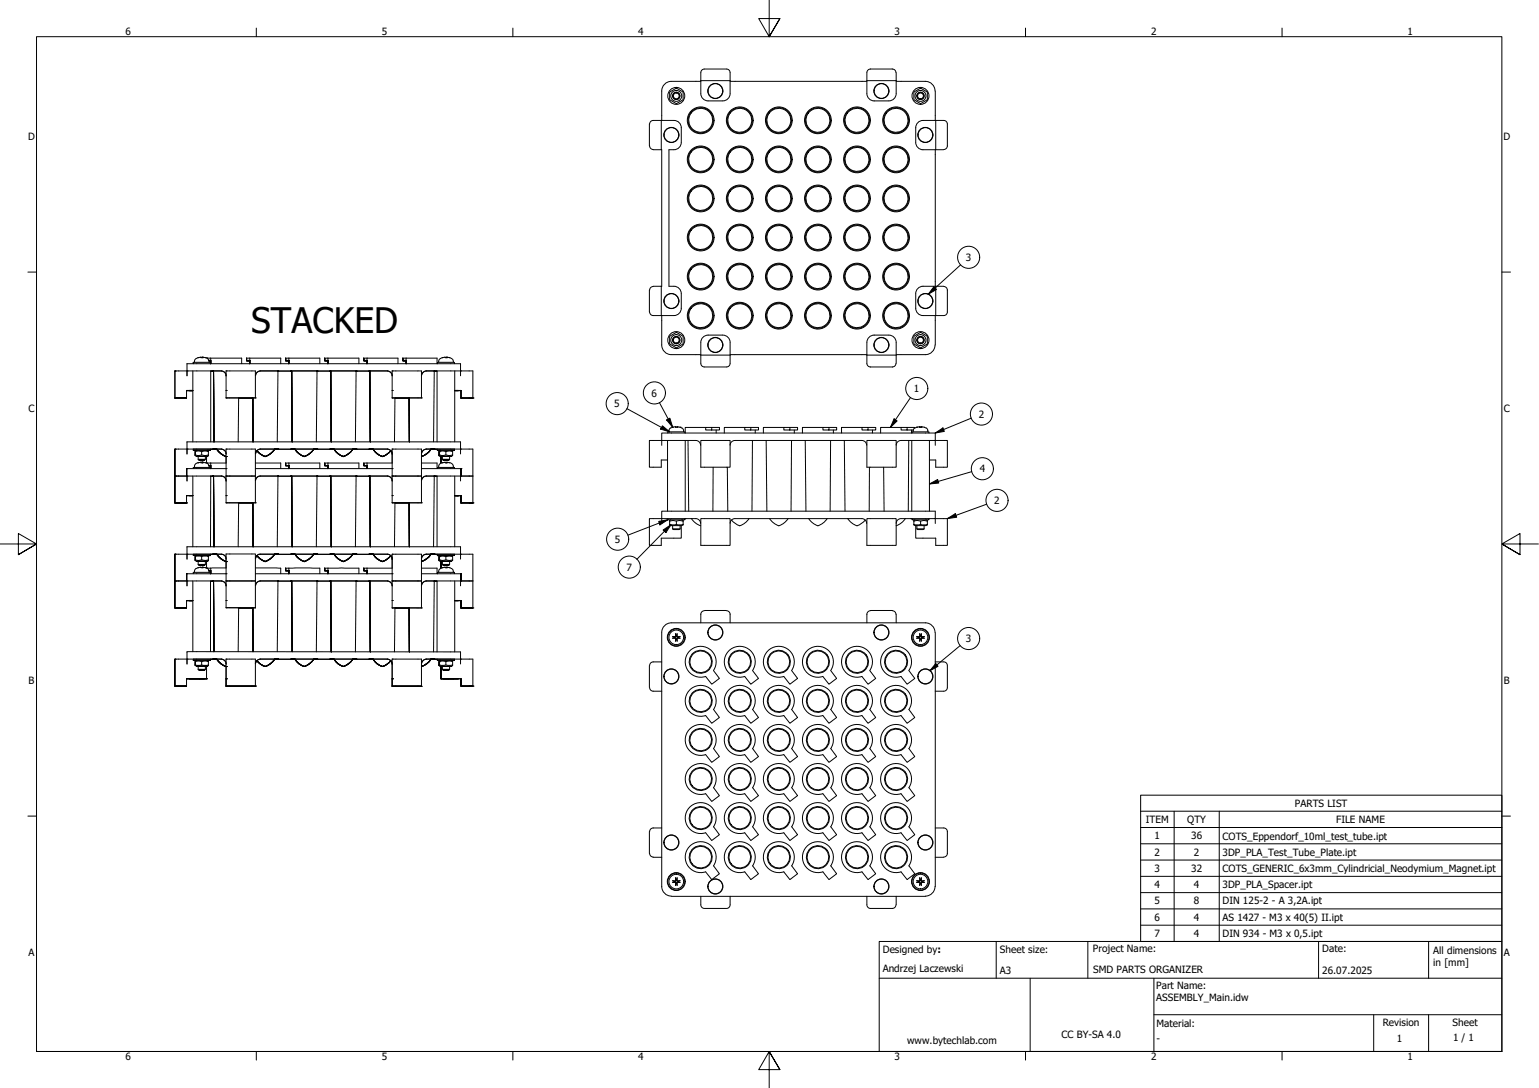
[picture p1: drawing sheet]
<svg xmlns="http://www.w3.org/2000/svg" width="420mm" height="297mm" viewBox="0 0 420 297" stroke-linecap="round" stroke-linejoin="round" font-family="sans-serif">
<defs><g id="words">
<text font-size="9.6" x="68.6" y="90.9">STACKED</text>
<g font-size="2.7">
<text x="34.2" y="9.6">6</text>
<text x="104.3" y="9.6">5</text>
<text x="174.2" y="9.6">4</text>
<text x="244.2" y="9.6">3</text>
<text x="314.3" y="9.6">2</text>
<text x="384.2" y="9.6">1</text>
<text x="7.7" y="38.1">D</text>
<text x="410.5" y="38.1">D</text>
<text x="263.7" y="71.3">3</text>
<text x="249.5" y="107">1</text>
<text x="7.7" y="112.4">C</text>
<text x="167.7" y="111.2">5</text>
<text x="177.9" y="108.3">6</text>
<text x="410.6" y="112.4">C</text>
<text x="267.2" y="114">2</text>
<text x="267.5" y="129">4</text>
<text x="271.4" y="137.7">2</text>
<text x="167.9" y="148.2">5</text>
<text x="171.1" y="155.8">7</text>
<text x="263.7" y="175.4">3</text>
<text x="7.8" y="186.7">B</text>
<text x="410.6" y="186.7">B</text>
<text x="353.5" y="220.3">PARTS LIST</text>
<text x="312.8" y="224.7">ITEM</text>
<text x="324.1" y="224.8">QTY</text>
<text x="364.7" y="224.7">FILE NAME</text>
<text x="315.2" y="229.2">1</text>
<text x="315.2" y="233.6">2</text>
<text x="325.2" y="229.2">36</text>
<text x="325.9" y="233.6">2</text>
<text x="333.8" y="229.2">COTS_Eppendorf_10ml_test_tube.ipt</text>
<text x="333.8" y="233.7">3DP_PLA_Test_Tube_Plate.ipt</text>
<text x="315.2" y="238">3</text>
<text x="325.2" y="238">32</text>
<text x="333.8" y="238.1">COTS_GENERIC_6x3mm_Cylindricial_Neodymium_Magnet.ipt</text>
<text x="315.2" y="242.5">4</text>
<text x="325.9" y="242.5">4</text>
<text x="333.8" y="242.5">3DP_PLA_Spacer.ipt</text>
<text x="315.2" y="246.9">5</text>
<text x="315.2" y="251.4">6</text>
<text x="325.9" y="246.9">8</text>
<text x="325.9" y="251.4">4</text>
<text x="333.8" y="246.9">DIN 125-2 - A 3,2A.ipt</text>
<text x="333.8" y="251.4">AS 1427 - M3 x 40(5) II.ipt</text>
<text x="315.2" y="255.8">7</text>
<text x="325.9" y="255.8">4</text>
<text x="333.8" y="255.8">DIN 934 - M3 x 0,5.ipt</text>
<text x="7.7" y="260.9">A</text>
<text x="241" y="260.1">Designed by:</text>
<text x="273" y="260.1">Sheet size:</text>
<text x="298.4" y="260">Project Name:</text>
<text x="361" y="260">Date:</text>
<text x="391.3" y="260.5">All dimensions</text>
<text x="391.3" y="263.8">in [mm]</text>
<text x="410.6" y="260.9">A</text>
<text x="241" y="265.5">Andrzej Laczewski</text>
<text x="273" y="266">A3</text>
<text x="298.4" y="265.7">SMD PARTS ORGANIZER</text>
<text x="361" y="266">26.07.2025</text>
<text x="315.7" y="270.1">Part Name:</text>
<text x="315.7" y="273.4">ASSEMBLY_Main.idw</text>
<text x="315.7" y="280.3">Material:</text>
<text x="377.5" y="280">Revision</text>
<text x="396.6" y="280.1">Sheet</text>
<text x="247.6" y="285.1">www.bytechlab.com</text>
<text x="289.8" y="283.5">CC BY-SA 4.0</text>
<text x="315.7" y="284.6">-</text>
<text x="381.4" y="284.6">1</text>
<text x="396.7" y="284.3">1 / 1</text>
<text x="34.2" y="289.4">6</text>
<text x="104.3" y="289.4">5</text>
<text x="174.2" y="289.4">4</text>
<text x="244.2" y="289.4">3</text>
<text x="314.3" y="289.4">2</text>
<text x="384.2" y="289.4">1</text>
</g>
</g></defs>
<!-- layer: Visible (ISO) -->
<g fill="none" stroke="#000" stroke-width=".27">
<path d="M237.6 18.8h6M237.6 18.8a.98 .98 0 0 0-.9 1v5.7a2 2 0 0 0 2 2M243.6 18.8a.98 .98 0 0 1 1 1M244.7 19.9v5.6a2 2 0 0 1-2 2h-4.1M177.3 33.8v6.1M177.4 39.8a.98 .98 0 0 0 .9 1M180.5 32.9v8M180.7 24.9v8M182.8 25.1l1.9-1 1.8 1v2.1l-1.8 1.1-1.9-1.1zM184 32.9h-5.7a.98 .98 0 0 0-.9 1M184 32.9a2 2 0 0 1 2 2v3.9M186 38.9a2 2 0 0 1-2 2"/>
<path d="M191.3 22.2h-8a2.64 2.64 0 0 0-2.6 2.6M191.3 22h8M193.3 27.5h4a2 2 0 0 0 2-2v-5.7a.99 .99 0 0 0-1-1h-6a.98 .98 0 0 0-1 1v5.7a2 2 0 0 0 2 2M199.3 22.2h37.4M236.7 22h8M244.7 22.2h7.9a2.64 2.64 0 0 1 2.7 2.6M249.5 25.1l1.8-1 1.9 1v2.1l-1.9 1.1-1.8-1.1zM250 38.9a2 2 0 0 0 2 2h5.6M250 38.8v-3.9a2 2 0 0 1 2-2h5.7a.98 .98 0 0 1 .9 1v6a.99 .99 0 0 1-.9 .9M255.3 24.9v8M255.5 32.9v8M178.3 40.9h2.4v37.3h-2.4"/>
<path d="M184 40.9h-1.4v37.3h1.4M255.3 40.9v37.3M177.3 79.2v6M178.3 78.2a.98 .98 0 0 0-.9 1M180.5 78.2v8M184 78.2a2 2 0 0 1 2 2M255.5 78.2v8M257.6 78.2h-5.6a2 2 0 0 0-2 2M257.7 78.2a.98 .98 0 0 1 .9 1v6a.99 .99 0 0 1-.9 1h-5.7a2 2 0 0 1-2-2v-4M52.8 99v.3v-.4h4.6v.4M54 97.7l-.3 .1a.89 .89 0 0 0-.6 1.1M54 97.6h.1"/>
<path d="M54.9 97.5v.1h.4M54.9 97.5l-.9 .1M54.9 97.5v.1M55.2 97.5h.1M55.2 97.5l.9 .1M55.2 97.5l.1 .1M55.3 97.6h.1M56.1 97.6h.1M56.1 97.7l.5 .2M56.6 97.9l.4 .3 .1 .7M56.6 97.8v.1M57.5 97.8l-.9 .1"/>
<path d="M57.5 97.8h8.5v1.5M57.5 98.4h-.4h.4v.9M57.5 98.5h-.4h.4v.8M57.5 97.8v1.5M68.2 97.8h-.9v.6h.9h-.9h.9h-.9v-.6v.7h.9h-.9h.9h-.9v-.7M68.2 97.8h8.4v1.5M68.2 97.8v1.5M78.9 97.8h-.9v.6h.9h-.9h.9h-.9v-.6v.7h.9h-.9h.9h-.9v-.7M78.9 97.8h8.4v1.5M78.9 97.8v1.5M89.5 97.8h-.9v.6h.9h-.9h.9h-.9v-.6v.7h.9h-.9h.9h-.9v-.7M89.5 97.8h8.5v1.5"/>
<path d="M89.5 97.8v1.5M100.2 97.8h-.9v.6h.9h-.9h.9h-.9v-.6v.7h.9h-.9h.9h-.9v-.7M100.2 97.8h8.4v1.5M100.2 97.8v1.5M110.9 97.8h-.9v.6h.9h-.9h.9h-.9v-.6v.7h.9h-.9h.9h-.9v-.7M110.9 97.8h8.4v1.5M110.9 97.8v1.5M119.4 99v.3M119.4 99l4.6-.1 .1 .4M120.7 97.7l-.3 .1a.89 .89 0 0 0-.6 1.1M120.7 97.6h.1M121.5 97.5l.5 .1"/>
<path d="M121.5 97.5l-.8 .1M121.5 97.5l.1 .1M121.9 97.5h.1M121.9 97.5l.9 .1M121.9 97.5l.1 .1M122 97.6h.1M122.7 97.6h.1M122.8 97.7l.4 .1a.89 .89 0 0 1 .6 1.1M177.4 85.2a.98 .98 0 0 0 .9 1h5.7M180.7 86.2v8a2.64 2.64 0 0 0 2.6 2.6h8M182.8 91.8l1.9-1.1 1.8 1.1v2.1l-1.8 1.1-1.9-1.1zM186 80.2v4a2 2 0 0 1-2 2"/>
<path d="M191.3 99.2a.99 .99 0 0 0 1 1h6a.98 .98 0 0 0 1-1M191.3 97h8M193.3 91.5h4a2 2 0 0 1 2 2v5.7M193.3 91.5a2 2 0 0 0-2 2v5.7M199.3 96.8h37.4M236.7 97h8M236.7 99.2a.98 .98 0 0 0 .9 1M238.6 91.5h4.1a2 2 0 0 1 2 2v5.7M238.7 91.5a2 2 0 0 0-2 2v5.7M244.6 99.2a.98 .98 0 0 1-1 1M249.5 91.8l1.8-1.1 1.9 1.1v2.1l-1.9 1.1-1.8-1.1zM255.3 94.2a2.64 2.64 0 0 1-2.7 2.6h-7.9"/>
<path d="M255.3 86.2v8M47.8 101.3h.1M47.8 108.6h.1M47.8 101.3v7.4l3.1-.1M47.8 108.6h1M47.8 108.6h1zM47.8 101.3h3.3M48.8 108.6h2.1h-2.1M48.8 108.6h2.1M50.9 106.7h1.7M51.1 101.3h.1M51.1 101.3h9.3a1.3 1.3 0 0 1 1.3 1.3 1.3 1.3 0 0 0-1.2-1.3"/>
<path d="M51.1 101.3v1.3v-3.3h74.6v2M51.7 106.6h.9zM51.7 106.7h.9zM52.6 106.6h-1.7v2M52.6 101.3v19.3M57.5 101.3v19.3M57.6 101.3h.7M57.7 101.3h-.2h.2M58.1 101.3h.2zM58.3 101.3h-.2h2.4M58.3 101.3l.1 19.3M61.7 108.6h.1"/>
<path d="M61.7 101.3h.1M61.7 106.6h.1M61.7 108.6h1M61.7 101.3h8v7.3M61.7 101.3v7.3M61.7 108.6h8M65.2 108.6l-.2 12M65.2 108.7h3.8M68.8 108.6h.9M69 108.6l.1 12M69.7 108.6h.1M71 101.3h5.1h-.2"/>
<path d="M71.1 101.3h34.6a1.3 1.3 0 0 1 1.4 1.3 1.43 1.43 0 0 0-1.3-1.3M71.1 101.3a1.42 1.42 0 0 0-1.4 1.3M71.1 101.3h-.2a1.32 1.32 0 0 0-1.1 1.2M75.9 101.3h.2zM75.9 101.3l-.2 19.3M75.9 101.3h3.7M79.4 101.3h.2zM79.6 101.3h-.2h7.3h-.1M79.6 101.3l.2 19.3M86.6 101.3h.1zM86.6 101.3l-.2 19.3M86.6 101.3h3.7"/>
<path d="M90.1 101.3h.2zM90.3 101.3h-.2h7.3h-.2M90.3 101.3l.1 19.3M97.2 101.3h.2zM97.2 101.3l-.2 19.3M97.2 101.3h3.8M100.8 101.3h.2zM101 101.3h-.2h.2M101 101.3h-.2h5.1M101 101.3l.1 19.3M107.1 108.6h.1M107.1 101.3h.1"/>
<path d="M107.1 106.6h.1M107.1 108.6h1M107.1 101.3h8v7.3M107.1 108.6h8M107.1 101.3v7.3M107.8 108.6l-.1 12M107.8 108.7h3.9M111.7 108.6l.1 12M114.1 108.6h1M115.1 108.6h.1M116.3 101.3h2.4h-.1M116.4 101.3a1.42 1.42 0 0 0-1.3 1.3"/>
<path d="M116.4 101.3h-.1a1.46 1.46 0 0 0-1.2 1.2M116.4 101.3h9.3M118.6 101.3h.1zM118.6 101.3h.1h-.1M118.6 101.3l-.2 19.3M118.6 101.3h.7M119.1 101.3h.2h-.2M119.3 101.3v19.3M124.1 106.7h1.1zM124.1 106.6h1.1zM124.1 106.6h1.8M124.1 101.3v19.3"/>
<path d="M125.7 106.6l.2 .1h-1.8M125.7 101.3h.1M125.7 101.3v1.3M125.7 101.3h3.4v7.4M125.9 108.6h.1M125.9 108.7h.1M125.9 106.6v2M125.9 106.7v2M125.9 108.6h3.2M125.9 108.7h2.2M125.9 106.6v2.1M128.1 108.7h1z"/>
<path d="M129.1 108.6h.1M129.1 108.7h.1M182.3 118.2v-.3h4.7v.3M183.6 116.7l-.5 .2a.87 .87 0 0 0-.5 1M183.6 116.6h.1M184.5 116.5l-.1 .1h.4M184.5 116.5l-.9 .1M184.5 116.5v.1M184.8 116.6h.1M184.8 116.5l.9 .1M185.7 116.6h.1M185.7 116.7l.5 .2a.87 .87 0 0 1 .4 1"/>
<path d="M192.7 116.7h1.6v.7h-1.6zM192.7 116.7h-5.6v1.5M194.3 116.7h2.1v.7h-2.1M195.5 117.4v.8M203.3 116.7h1.7v.7h-1.7zM203.3 116.7h-5.6v1.5M205 116.7h2.1v.7h-2.1M206.2 117.4v.8M214 116.7h1.6v.7h-1.6zM214 116.7h-5.6v1.5M215.6 116.7h2.1v.7h-2.1M216.9 117.4v.8"/>
<path d="M224.7 116.7h1.6v.7h-1.6zM224.7 116.7h-5.6v1.5M226.3 116.7h2.1v.7h-2.1M227.5 117.4v.8M235.3 116.7h1.7v.7h-1.7zM235.3 116.7h-5.6v1.5M237 116.7h2.1v.7h-2.1M237.6 100.2h6M238.2 117.4v.8M246 116.7h1.6v.7h-1.6zM246 116.7h-5.6v1.5M247.6 116.7l2.1 .1"/>
<path d="M247.6 117.4h1.8M248.9 117.4v.8M249 118.2v-.3h4.6v.3M249.7 116.8l-.3 .5-.1 .6M250.2 116.7l-.5 .2M250.3 116.6h.1M251.1 116.6h.1M251.1 116.6h.4M251.1 116.5l-.8 .1M251.1 116.5v.1M251.5 116.6h.1M251.5 116.5l.8 .1"/>
<path d="M251.5 116.5v.1M252.3 116.6h.1M252.4 116.7l.5 .2a.87 .87 0 0 1 .4 1M47.8 130h.1M47.8 122.7h.1M47.8 122.6h.1M47.8 130h3.3M47.8 122.6h3.3M47.8 122.6v7.4v-7.3M47.8 137.3h.1M47.8 137.3h1zM47.8 137.3v-7.3v7.3"/>
<path d="M48.8 137.3h2.1h-2.1M50.9 137.3h.1M50.9 135.3v2M50.9 135.3h1.7h-1.7M50.9 135.3h1.7M51.1 122.6h.1M51.1 122.6h9.3a1.3 1.3 0 0 1 1.3 1.3 1.3 1.3 0 0 0-1.2-1.3M51.1 122.6v1.3v-3.3h74.6v2M51.1 130h.1M51.1 130h9.3a1.3 1.3 0 0 1 1.3 1.3 1.21 1.21 0 0 0-1.2-1.3M51.1 127.9v3.4v-1.3M51.1 127.9h10.6"/>
<path d="M51.1 127.9l-.2 2.1M51.7 135.3h.9zM52.6 130v19.3M52.8 122.9v-.3h4.6v.4M52.8 127.9v-.3h4.6v.3M53.3 124.2v.2v-.2l.9 .2 2.7-.2v.2M53.3 123.3v.9v-.9M53.3 124.4l.3 .2M53.6 122.9h-.8h4.6h-.8M53.6 124.6h3zM53.6 122.9h3M53.6 122.9l-.3 .4 .9-.2 .9 .2"/>
<path d="M54 126.3l-.3 .2a1.02 1.02 0 0 0-.6 1.1M54 126.4h.1M54.1 125.4h2M54.1 125.4l.2 .2M54.1 124.6v.8M54.3 125.6h1.6zM54.9 126.2v.2h.4M54.9 126.2l-.9 .2M54.9 126.2v.2M55.1 123.3v.9M55.2 126.2h.1M55.2 126.2l.9 .2"/>
<path d="M55.2 126.2l.1 .2M55.3 126.4h.1M56.1 125.4l-.2 .2M56.1 124.6v.8M56.1 126.4h.1M56.1 126.3l.5 .2M56.4 124.6h.2zM56.4 124.6v1.8M56.6 122.9l.3 .4-.9-.2-.9 .2M56.6 126.5l.4 .4 .1 .7M56.6 126.4v.1M56.6 126.5h.1"/>
<path d="M56.8 123h.6zM56.9 124.4l-.3 .2M56.9 123.3v.9M56.9 122.9l-.1 .1M57.5 126.4l-.9 .1M57.5 126.4h4.2M57.5 126.4v1.5v-.8h-.4h.4M57.5 130h.2h-.2v19.3M57.6 122.7h1.6M57.7 122.6l-.3 .1M57.7 122.7h-.3M58.1 122.7h1.1z"/>
<path d="M58.1 122.6h1.1zM58.1 130h.2zM58.3 130h-.7M58.3 130h-.2h2.4M58.3 130l.1 19.3M59.2 122.6a5.9 5.9 0 0 0 2.5 2M59.2 122.6a4.9 4.9 0 0 0 2.5 2M59.2 122.7a5.2 5.2 0 0 0 2.5 1.9M59.2 122.7a5.9 5.9 0 0 0 2.5 2M59.2 122.6h-1.1h2.4M61.7 124.6h.1M61.7 127.9h.1"/>
<path d="M61.7 130h.1M61.7 122.6h.1M61.7 130h8M61.7 122.6h8v14.7M61.7 137.3h.1M61.7 135.3h.1M61.7 137.3h1M61.7 122.6v14.7M61.7 137.3h8M65.2 137.3l-.2 12M65.2 137.3h3.8M68.8 137.3h.9"/>
<path d="M69 137.3l.1 12M69.7 126.4h6.9v1.5M69.7 137.3h.1M69.7 127.9h37.4M70.1 123l1.1 1 1.2 .6a5 5 0 0 0 2.6-1.9 5.6 5.6 0 0 1-2.6 2l-1.3-.7zM71 122.6h5.1h-1.1M71 130h5.1h-.2M71.1 122.6h34.6a1.3 1.3 0 0 1 1.4 1.3 1.43 1.43 0 0 0-1.3-1.3M71.1 122.6a1.42 1.42 0 0 0-1.4 1.3M71.1 122.6h-.2a1.32 1.32 0 0 0-1.1 1.2l.4-.8M71.1 130h34.6a1.3 1.3 0 0 1 1.4 1.3 1.29 1.29 0 0 0-1.3-1.3M71.1 130a1.43 1.43 0 0 0-1.4 1.2"/>
<path d="M71.1 130h-.2a1.18 1.18 0 0 0-1.1 1.1M75 122.6a5.6 5.6 0 0 1-2.6 2l-1.2-.6-1.1-1M75 122.7h1.1zM75 122.6h1.1zM75 122.7h5.5M75.9 130h.2zM75.9 130l-.2 19.3M75.9 130h3.7M78 126.4v.7h.9h-.9M78 126.5v.6h.9h-.9M78.9 126.4h-.9v.7h.9h-.9M78.9 126.4h8.4v1.5"/>
<path d="M78.9 126.4v1.5M79.4 122.7h1.1zM79.4 122.6h1.1zM79.4 130h.2zM79.6 130h-.2h7.3h-.1M79.6 130l.2 19.3M80.5 122.6a5.9 5.9 0 0 0 2.6 2 5.6 5.6 0 0 0 2.6-2M80.5 122.7a5.2 5.2 0 0 0 2.6 1.9 5 5 0 0 0 2.6-1.9M80.5 122.7a5.1 5.1 0 0 0 2.6 2 5.6 5.6 0 0 0 2.6-2M80.5 122.6h-1.1h7.3h-1M85.7 122.7h1zM85.7 122.6h1z"/>
<path d="M85.7 122.7h5.5M86.6 130h.1zM86.6 130l-.2 19.3M86.6 130h3.7M88.6 126.4v.7h.9h-.9M88.6 126.5v.6h.9h-.9M89.5 126.4h-.9v.7h.9h-.9M89.5 126.4h8.5v1.5M89.5 126.4v1.5M90.1 122.7h1.1zM90.1 122.6h1.1zM90.1 130h.2z"/>
<path d="M90.3 130h-.2h7.3h-.2M90.3 130l.1 19.3M91.2 122.6a5.9 5.9 0 0 0 2.5 2 5.6 5.6 0 0 0 2.6-2M91.2 122.7a5.2 5.2 0 0 0 2.5 1.9 5 5 0 0 0 2.6-1.9M91.2 122.7a5.1 5.1 0 0 0 2.5 2 5.6 5.6 0 0 0 2.6-2M91.2 122.6h-1.1h7.3h-1.1M96.3 122.7h5.6M96.3 122.7h1.1zM96.3 122.6h1.1zM97.2 130h.2zM97.2 130l-.2 19.3M97.2 130h3.8"/>
<path d="M99.3 126.4v.7h.9h-.9M99.3 126.5v.6h.9h-.9M100.2 126.4h-.9v.7h.9h-.9M100.2 126.4h6.9M100.2 126.4v1.5M100.8 122.7h1.1zM100.8 122.6h1.1zM100.8 130h.2zM101 130h-.2h5.1M101 130l.1 19.3M101.9 122.6a5.9 5.9 0 0 0 2.5 2 4.5 4.5 0 0 0 2.3-1.6M101.9 122.7a4.6 4.6 0 0 0 2.5 1.9l1.3-.6 1-1 .4 1"/>
<path d="M101.9 122.7a4.6 4.6 0 0 0 2.5 1.9l1.3-.6 1-1-1 1-1.3 .7a5.1 5.1 0 0 1-2.5-2zM101.9 122.6h-1.1h5.1M107.1 127.9h.1M107.1 130h.1M107.1 122.6h.1M107.1 130h8M107.1 122.6h8v14.7M107.1 137.3h.1M107.1 135.3h.1M107.1 137.3h1M107.1 122.6v14.7M107.1 137.3h8"/>
<path d="M107.8 137.3l-.1 12M107.8 137.3h3.9M111.7 137.3l.1 12M114.1 137.3h1M115.1 126.4h4.2v1.5M115.1 137.3h.1M115.1 127.9h10.6M116.3 122.6h2.4h-1M116.3 130h2.4h-.1M116.4 122.6a1.42 1.42 0 0 0-1.3 1.3M116.4 122.6h-.1a1.46 1.46 0 0 0-1.2 1.2M116.4 122.6h9.3"/>
<path d="M116.4 130a1.43 1.43 0 0 0-1.3 1.2M116.4 130h-.1a1.29 1.29 0 0 0-1.2 1.1M116.4 130h9.3M117.7 122.6a5.6 5.6 0 0 1-2.6 2M117.7 122.6a4.7 4.7 0 0 1-2.6 2M117.7 122.7a5 5 0 0 1-2.6 1.9M117.7 122.7a5.6 5.6 0 0 1-2.6 2M117.7 122.7h1.6M117.7 122.7h1zM117.7 122.6h1zM118.6 130h.1zM118.6 130l-.2 19.3"/>
<path d="M118.6 130h.7M119.1 122.7h.3M119.1 122.6l.3 .1M119.1 130h.2M119.1 130h.2v19.3M119.4 122.7v.3M119.4 123h.6zM119.4 122.9v-.3h4.7v.3M119.4 127.9v-.3h4.7v.3M119.9 124.3h.1M119.9 124.3v.1zM119.9 123.2v.2"/>
<path d="M119.9 123.4h.1M119.9 123.2h.1M119.9 123.4v.9v-.9M119.9 124.2v.2v-.2l.9 .2 2.8-.2-.3 .4M119.9 123.3v.9v-.9M119.9 124.4l.4 .2M120 123l-.1-.1 .2 .1M120.3 122.9h-.9h4.7h-.8M120.4 124.6h.1M120.3 124.6h3zM120.3 122.9h3M120.3 122.9l-.4 .4 .9-.2 .9 .2"/>
<path d="M120.4 126.4v-1.8v1.8M120.7 126.3l-.3 .2a1.02 1.02 0 0 0-.6 1.1M120.7 126.4h.1M120.8 125.4h1.9M120.8 125.4l.2 .2M120.8 124.6v.8M121 125.6h1.6zM121.5 126.2l.5 .2M121.5 126.2l-.8 .2M121.5 126.2l.1 .2M121.7 123.3v.9M121.9 126.2h.1"/>
<path d="M121.9 126.2l.9 .2M121.9 126.2l.1 .2M122 126.4h.1M122.7 125.4l-.1 .2M122.7 124.6v.8M122.7 126.4h.1M122.8 126.3l.4 .2a1.02 1.02 0 0 1 .6 1.1M123.3 122.9l.3 .4-.9-.2-1 .2M123.6 123.3v.9M124.1 130v19.3M125.7 122.6h.1M125.7 122.6v1.3"/>
<path d="M125.7 130h3.4M125.7 122.6h3.4v7.4M125.7 135.3h.1M125.7 130h.1M125.7 130v1.3M125.7 127.9v2.1M125.7 127.9h.2M125.9 127.9v2.1zM125.9 127.9h.1M125.9 128h.1M125.9 137.3v-2v2M125.9 137.3h.1"/>
<path d="M125.9 135.3v2M125.9 135.3h.1M125.9 137.3h3.2M125.9 135.3h-1.8l1.8 .1M125.9 137.3h2.2M128.1 137.3h1zM129.1 137.3h.1M129.1 130v7.3M182.2 120.3v19.3M187.3 120.3h-.3l.1 19.3M187.8 120.3l.2 19.3M190 120.3a1.3 1.3 0 0 1 1.3 1.3"/>
<path d="M190 120.3h-12.7v7.3h3.2v-2h1.7M191.3 120.3h8v7.3h-8zM194.7 127.6l-.1 12M198.6 127.6l.1 12M199.3 121.6a1.3 1.3 0 0 1 1.3-1.3h34.7a1.3 1.3 0 0 1 1.3 1.3M205.4 120.3l-.1 19.3M209.2 120.3l.2 19.3M216.1 120.3l-.1 19.3M219.8 120.3l.2 19.3M226.8 120.3l-.2 19.3M230.5 120.3l.2 19.3M236.7 120.3h8v7.3h-8z"/>
<path d="M237.4 127.6l-.1 12M241.2 127.6l.2 12M244.7 121.6a1.3 1.3 0 0 1 1.3-1.3h9.3v-2.1h-74.6v3.4M248.1 120.3l-.1 19.3M248.6 120.3h.3M248.9 120.3v19.3M253.7 120.3v19.3M255.3 121.6v-1.3h3.3v7.3h-3.1v-2h-1.8M47.8 158.7h.1M47.8 151.3h.1M47.8 158.6h.1M47.8 158.6h3.3"/>
<path d="M47.8 151.3h3.3M47.8 158.6v-7.3v7.4M47.8 158.6v7.4v-7.3M50.9 156.6h.1M50.9 156.6v2M50.9 156.6h.2M51.1 151.3h.1M51.1 151.3h9.3a1.3 1.3 0 0 1 1.3 1.3 1.21 1.21 0 0 0-1.2-1.3M51.1 151.3v1.3v-3.3h74.6v2M51.1 158.6h.1M51.1 158.6h9.3a1.3 1.3 0 0 1 1.3 1.3 1.3 1.3 0 0 0-1.2-1.3M51.1 156.6v3.3v-1.3"/>
<path d="M51.1 156.6h10.6M52.6 158.6v19.3M52.8 156.6v-.3h4.6v.3M53.3 152.8v.2v-.2l.9 .2 2.7-.2v.2M53.3 151.9v.9v-.9M53.3 153l.3 .2M53.6 151.6h-.8h4.6h-.8M53.6 153.2h3zM53.6 151.6h3M53.6 151.6l-.3 .3h1.8M54 155l-.3 .2a.89 .89 0 0 0-.6 1.1M54 155h1.3"/>
<path d="M54 155h.1M54.1 154.1h2M54.1 153.2v.9M54.1 154.1l.2 .2M54.3 154.3h1.6zM54.9 154.9v.1M55.1 151.9v.9M55.2 154.9h.1M55.2 154.9l.9 .1M55.2 154.9l.1 .1M55.3 155h.1M56.1 153.2v.9"/>
<path d="M56.1 154.1l-.2 .2M56.1 155h.1M56.1 155l.5 .2M56.4 153.3h.2zM56.4 153.2v1.9M56.6 151.6l.3 .3h-1.8M56.6 155.2l.4 .3 .1 .8M56.6 155.1v.1M56.8 151.7h.6zM56.9 153l-.3 .3M56.9 151.9v.9M56.9 153l-.3 .2"/>
<path d="M56.9 151.6l-.1 .2M57.4 151.3h-4.6v.3M57.4 151.3h.3l-.3 .1M57.4 151.3v.4M57.5 158.6v19.3M57.5 155.1l-.9 .1M57.5 155.8h-.4h.4v.8M57.5 155.1v1.5M57.6 158.7h.7M57.7 158.6l-.2 .1h.2M58.1 151.3h1.1zM58.1 158.7h.2z"/>
<path d="M58.1 158.6h.2zM58.3 158.6h-.2l.2 .1M58.3 158.6h-.2h2.4M58.3 158.6l.1 19.3M59.2 151.3a5.2 5.2 0 0 0 2.5 2M59.2 151.3a5.9 5.9 0 0 0 2.5 2M59.2 151.3a4.3 4.3 0 0 0 2.5 2M59.2 151.3l-1.6 .1M59.2 151.3h-1.1h2.4M61.7 153.3h.1M61.7 155.1h-4.2M61.7 156.6h.1"/>
<path d="M61.7 158.6h.1M61.7 158.6h8M61.7 151.2l8 .1v14.7l-8-.1zM69.7 155.1h6.9v1.5M69.7 156.6h37.4M70.1 151.7l1.1 .9 1.2 .7a5 5 0 0 0 2.6-2 5.6 5.6 0 0 1-2.6 2l-1.3-.7zM71 151.3h5.1h-1.1M71 158.6h5.1h-.2M71.1 151.3h34.6a1.3 1.3 0 0 1 1.4 1.3 1.29 1.29 0 0 0-1.3-1.3M71.1 151.3a1.43 1.43 0 0 0-1.4 1.3l.4-.8M71.1 151.3a1.08 1.08 0 0 0-1.3 1.1M71.1 158.6h34.6a1.3 1.3 0 0 1 1.4 1.3 1.43 1.43 0 0 0-1.3-1.3"/>
<path d="M71.1 158.6a1.42 1.42 0 0 0-1.4 1.3M71.1 158.6h-.2a1.32 1.32 0 0 0-1.1 1.2M75 151.3h1.1l-1.1 .1M75 151.3h1.1zM75.9 158.7h.2zM75.9 158.6h.2l-.2 .1M75.9 158.6h.2zM75.9 158.6l-.2 19.3M75.9 158.7h3.7M78.9 155.1h-.9v.7h.9h-.9h.9h-.9v-.7v.7h.9h-.9M78.9 155.1h8.4v1.5M78.9 155.1v1.5"/>
<path d="M79.4 151.3h1.1zM79.4 158.7h.2zM79.4 158.6h.2zM79.6 158.6h-.2l.2 .1M79.6 158.6h-.2h7.3h-.1M79.6 158.6l.2 19.3M80.5 151.3a5.2 5.2 0 0 0 2.6 2 5 5 0 0 0 2.6-2M80.5 151.3a5.9 5.9 0 0 0 2.6 2 5.6 5.6 0 0 0 2.6-2M80.5 151.3l-5.6 .1M80.5 151.3h-1.1h7.3h-1M85.7 151.3l1 .1h-1M85.7 151.3h1z"/>
<path d="M86.6 158.7h.1zM86.6 158.6l.1 .1h-.1M86.6 158.6h.1zM86.6 158.6l-.2 19.4M86.6 158.7h3.7M89.5 155.1h-.9v.7h.9h-.9h.9h-.9v-.7v.7h.9h-.9M89.5 155.1h8.5v1.5M89.5 155.1v1.5M90.1 151.3h1.1zM90.1 158.7h.2zM90.1 158.6h.2zM90.3 158.6l-.2 .1h.2"/>
<path d="M90.3 158.6h-.2h7.3h-.2M90.3 158.6l.1 19.4M91.2 151.3a5.2 5.2 0 0 0 2.5 2 5 5 0 0 0 2.6-2M91.2 151.3a5.1 5.1 0 0 0 2.5 2 5.6 5.6 0 0 0 2.6-2M91.2 151.3l-5.6 .1M91.2 151.3h-1.1h7.3h-1.1M96.3 151.3l1.1 .1h-1.1M96.3 151.3h1.1zM97.2 158.7h.2zM97.2 158.6h.2zM97.2 158.6l-.2 19.4M97.2 158.7h3.8"/>
<path d="M100.2 155.1h-.9v.7h.9h-.9h.9h-.9v-.7v.7h.9h-.9M100.2 155.1h6.9M100.2 155.1v1.5M100.8 151.3h1.1zM100.8 158.7h.2zM100.8 158.6h.2zM101 158.6h-.2h5.1M101 158.6l.1 19.4M101.9 151.3a5.2 5.2 0 0 0 2.5 2l1.3-.7 1-.9-1 .9-1.3 .7a5.1 5.1 0 0 1-2.5-2zM101.9 151.3a4.3 4.3 0 0 0 2.5 2 5 5 0 0 0 2.3-1.6M101.9 151.3l-5.6 .1M101.9 151.3h-1.1h5.1"/>
<path d="M106.7 151.8l.4 .9M107.1 156.6h.1M107.1 158.6h.1M107.1 151.3h.1M107.1 158.6h8M107.1 151.3h8v14.7M107.1 151.3v14.7M115.1 155.1h4.2v1.5M115.1 156.6h10.6M116.3 151.3h2.4h-1M116.3 158.6h2.4h-.1M116.4 151.3a1.43 1.43 0 0 0-1.3 1.3"/>
<path d="M116.4 151.3h-.1a1.29 1.29 0 0 0-1.2 1.1M116.4 151.3h9.3M116.4 158.6a1.42 1.42 0 0 0-1.3 1.3M116.4 158.6h-.1a1.46 1.46 0 0 0-1.2 1.2M116.4 158.6h9.3M117.7 151.3a5 5 0 0 1-2.6 2M117.7 151.3a5.6 5.6 0 0 1-2.6 2M117.7 151.3l1.6 .1M117.7 151.3h1zM118.6 158.7h.1zM118.6 158.6h.1zM118.6 158.6l-.2 19.4"/>
<path d="M118.6 158.7h.7M119.1 151.3l.3 .1h-.3M119.1 158.6l.2 .1h-.2M119.3 158.6v19.4M119.4 151.4v.3M119.4 151.7h.6zM119.4 151.6v-.3h4.7v.3M119.4 156.3v.3M119.4 156.6v-.3h4.7v.3M119.9 152.9h.1M119.9 152.9v.2zM119.9 151.9v.1"/>
<path d="M119.9 152h.1M119.9 151.9h.1M119.9 152v.9v-.8M119.9 152.9l.9 .1 .9-.2 1 .2 .9-.2-.3 .4M119.9 153.1l.4 .2M119.9 153l.4 .2M119.9 151.9v1M119.9 151.6l.1 .2M120 151.6l.1 .2M120.2 155.2l-.3 .3-.1 .8M120.3 151.6h-.9h4.7h-.8M120.4 153.3h.1"/>
<path d="M120.3 153.2h3zM120.3 151.6h3M120.3 151.6l-.4 .3h1.8M120.4 155.1v-1.9v1.9M120.7 155l-.5 .2M120.7 155h.1M120.8 154.1h1.9M120.8 153.2v.9M120.8 154.1l.2 .2M121 154.3h1.6zM121.5 154.9l.5 .1M121.5 154.9l-.8 .1"/>
<path d="M121.5 154.9l.1 .1M121.7 151.9v.9M121.9 154.9h.1M121.9 154.9l.9 .1M121.9 154.9l.1 .1M122 155h.1M122.7 153.2v.9M122.7 154.1l-.1 .2M122.7 155h.1M122.8 155l.5 .2M123.3 151.6l.3 .3h-1.9M123.3 155.2l.3 .3 .2 .8"/>
<path d="M123.6 151.9v.9M124.1 158.6v19.4M125.7 151.3h.1M125.7 151.3v1.3M125.7 158.6h3.4M125.7 151.3h3.4v7.3M125.7 158.6h.1M125.7 158.6v1.3M125.7 156.6v2M125.7 156.7h.2M125.7 156.6h.2M125.9 156.6v2z"/>
<path d="M125.9 156.6h.1M129.1 158.6v7.4M182.3 141.6v.3h4.7v-.3M182.8 143.2h3.7M182.8 142.3l.9-.2 2.8 .2M183.1 141.9l-.3 .2v1.2l.3 .2h3l.4-.2v-1.2l-.4-.2M183.6 144.4l.2 .2h1.6l.3-.2M183.6 144.4h2.1M183.6 143.5v.9M184.7 142.3v.9M185.7 143.5v.9M186.4 141.9l-.1 .1"/>
<path d="M187.3 141.6h-.3M188.7 141.6l1.2 1.2 1.4 .8M190 141.6a1.3 1.3 0 0 1 1.3 1.3M190 141.6h-12.7v7.3h3.2v-2h5.5v-3.4M191.3 141.6h8v7.3h-8zM199.3 142.9a1.3 1.3 0 0 1 1.3-1.3h34.7a1.3 1.3 0 0 1 1.3 1.3M204.5 141.6l-1.1 1.2a1.64 1.64 0 0 1-2.7 .1l-1-1M210.1 141.6l1.5 1.5a1.29 1.29 0 0 0 2 0l1.6-1.5M220.7 141.6l1.6 1.5a1.29 1.29 0 0 0 2 0l1.5-1.5M231.4 141.6l1.1 1.2a1.64 1.64 0 0 0 2.7 .1l1-1M236.7 141.6h8v7.3h-8zM244.7 142.9a1.3 1.3 0 0 1 1.3-1.3h9.3v-2h-74.6v3.3"/>
<path d="M247.2 141.6l-1.1 1.2-1.5 .8M248.6 141.6h.4v.3h4.6v-.3M249.5 143.2h3.7M249.5 142.3l.9-.2 2.8 .2M249.5 141.9l.1 .1M249.8 141.9l-.3 .2v1.2l.3 .2h3l.4-.2v-1.2l-.4-.2M250.3 144.4l.2 .2h1.6l.2-.2M250.3 144.4h2M250.3 143.5v.9M251.3 142.3v.9M252.3 143.5v.9M255.3 142.9v-1.3h3.3v7.3h-3.1v-2h-5.5v-3.4"/>
<path d="M47.8 166h.1M47.8 166h1zM47.8 179.9h.1M47.8 179.9h3.3M47.8 179.9v7.4v-7.3M48.8 166h2.1h-2.1M50.9 166h.1M50.9 164h1.7M51.1 179.9h.1M51.1 179.9h9.3a1.3 1.3 0 0 1 1.3 1.4 1.29 1.29 0 0 0-1.2-1.4M51.1 179.9v1.4l.1-3.4 74.5 .1v1.9M51.7 163.9h.9z"/>
<path d="M51.7 164h.9zM52.6 163.9h-1.7v2.1M57.7 179.9l-.3 .1M58.1 179.9h1.1zM59.2 179.9a5.9 5.9 0 0 0 2.5 2.1M59.2 179.9a4.9 4.9 0 0 0 2.5 2.1M59.2 179.9h-1.1h2.4M61.7 165.9h.1M61.7 163.9h.1M61.7 165.9h8M61.7 179.9h.1M61.7 179.9h8v7.5"/>
<path d="M61.7 179.9v7.5M65.2 165.9l-.2 12M65.2 166h3.8M69 166l.1 11.9M71 179.9h5.1h-1.1M71.1 179.9h-.2a1.46 1.46 0 0 0-1.2 1.3l.4-.8 1 .9 1.3 .7a5 5 0 0 0 2.6-2M71.1 179.9h34.6a1.3 1.3 0 0 1 1.4 1.4 1.43 1.43 0 0 0-1.3-1.4M71.1 179.9a1.42 1.42 0 0 0-1.4 1.4M75 179.9a5.6 5.6 0 0 1-2.6 2.1l-1.2-.7-1.1-1M75 179.9h1.1zM79.4 179.9h1.1zM80.5 179.9a5.9 5.9 0 0 0 2.6 2.1 5.6 5.6 0 0 0 2.6-2.1"/>
<path d="M80.5 179.9h-1.1l1.1 .1M80.5 179.9h-1.1h7.3h-1M85.7 179.9h1l-1 .1M85.7 179.9h1zM90.1 179.9h1.1zM91.2 179.9a5.1 5.1 0 0 0 2.5 2.1 5.6 5.6 0 0 0 2.6-2.1M91.2 179.9h-1.1l1.1 .1M91.2 179.9h-1.1h7.3h-1.1M96.3 179.9h1.1l-1.1 .1M96.3 179.9h1.1zM100.8 179.9h1.1zM101.9 179.9a5.1 5.1 0 0 0 2.5 2.1 4.5 4.5 0 0 0 2.3-1.7 4.5 4.5 0 0 1-2.3 1.7 4.6 4.6 0 0 1-2.5-2"/>
<path d="M101.9 179.9h-1.1l1.1 .1M101.9 179.9h-1.1h5.1M107.1 166h.1M107.1 163.9h.1M107.1 166h8M107.1 179.9h.1M107.1 179.9h8v7.5M107.1 179.9v7.5M107.8 166l-.1 12M107.8 166h3.9M111.7 166l.1 12M115.1 166h.1"/>
<path d="M116.3 179.9h2.4h-1M116.4 179.9a1.42 1.42 0 0 0-1.3 1.4M116.4 179.9h-.1a1.46 1.46 0 0 0-1.2 1.3M116.4 179.9h9.3M117.7 179.9a5.6 5.6 0 0 1-2.6 2.1M117.7 179.9a4.7 4.7 0 0 1-2.6 2.1M117.7 179.9h1l-1 .1a5 5 0 0 1-2.6 2M119.1 179.9l.3 .1M124.1 164h1.1zM124.1 163.9h1.1zM124.1 163.9h1.8M125.7 163.9l.2 .1h-1.8"/>
<path d="M125.7 179.9h.1M125.7 179.9v1.4M125.7 179.9h3.4v7.4M125.9 166h2.2h-2.2M125.9 163.9v2.1M125.9 166h.1M125.9 166h3.2M128.1 166h1zM129.1 166h.1M129.1 166h-3.2M183.6 174.2h.8v.9a.54 .54 0 0 0 .1-.8 .54 .54 0 0 0-.8-.1M184 173.9v.2"/>
<path d="M184.4 173a.55 .55 0 0 1 .1 .8 .55 .55 0 0 1-.9 0l.9-.1zM184.5 174.6h.3M184.5 173.4h.3M184.8 174.6v.3M184.8 173.1l-.1 .6 .5 .2M184.8 173v.8h.9l-.5 .1M185.2 173.9v.2M185.5 174.2a.43 .43 0 0 0-.5-.1 .43 .43 0 0 0-.2 .5M185.7 174.2h-.9v.9M192.3 166.7a.98 .98 0 0 0-1 1v2.3M192.3 166.7h6M198.3 166.7a.98 .98 0 0 1 1 1v2.3"/>
<path d="M237.6 166.7h6M237.6 166.7a.98 .98 0 0 0-.9 1v2.3M243.6 166.7a.98 .98 0 0 1 1 1M244.7 167.7v2.3M250.3 173.8h.7l.1-.8a.54 .54 0 0 1 .1 .8 .54 .54 0 0 1-.8 0zM250.3 174.2h.8v.9a.54 .54 0 0 0 .1-.8 .54 .54 0 0 0-.8-.1M250.7 173.9v.2M251.2 174.6h.2M251.2 173.4h.2M251.5 174.6v.3M251.5 173.1l-.1 .6 .5 .2M251.5 173v.8h.8l-.4 .1"/>
<path d="M251.9 173.9v.2M252.2 174.2a.43 .43 0 0 0-.5-.1 .43 .43 0 0 0-.2 .5M252.3 174.2h-.8v.9M255.3 172.7a2.64 2.64 0 0 0-2.6-2.7h-69.4a2.64 2.64 0 0 0-2.6 2.7v69.3a2.64 2.64 0 0 0 2.6 2.7h69.4a2.77 2.77 0 0 0 2.6-2.7M255.3 172.7v69.3M47.8 187.3h.1M47.8 180h.1M47.8 187.3h1zM48.8 187.3h2.1h-2.1M50.9 187.3h.1M50.9 185.3h3.5M51.7 185.3h4.1z"/>
<path d="M52.8 180.3v-.4h4.6v.4M53.3 181.5h3.6l-.3 .3M53.3 180.6v.9v-.9M53.3 181.7l.3 .1M53.6 180.3h-.8h4.6h-.8M53.6 181.8h3zM53.6 180.3h3M53.6 180.3l-.3 .3 .9-.1 .9 .1M54.1 182.7h2M54.1 181.8v.9M54.1 182.7l.2 .2M54.3 182.9h1.6z"/>
<path d="M54.4 185.3h-3.5v2M54.4 185.3h2zM55.1 180.6v.9M56.1 181.8v.9M56.1 182.7l-.2 .2M56.4 181.9h.2zM56.4 185.3h.1M56.4 181.8v3.5M56.6 180.3l.3 .3-.9-.1-.9 .1M56.8 180.3h.6zM56.9 181.7l-.3 .2M56.9 180.6v.9"/>
<path d="M56.9 180.3l-.1 .1M57.5 180h1.7M57.7 180l-.3 .1M58.1 180h1.1zM59.2 180a5.2 5.2 0 0 0 2.5 2M59.2 180a4.6 4.6 0 0 0 2.5 2M61.7 182h.1M61.7 187.4h.1M61.7 187.2h.1M61.7 185.3h.1M61.7 187.4h1M61.7 187.2h1"/>
<path d="M61.7 187.4h8M61.7 187.2h8M68.7 187.4h1M68.8 187.2h.9M69.7 187.4h.1M69.7 187.2h.1M74.9 180h5.6M75 180h1.1zM79.4 180h1.1zM80.5 180a4.6 4.6 0 0 0 2.6 2 5 5 0 0 0 2.6-2M85.7 180h5.5M85.7 180h1z"/>
<path d="M90 180h1.2zM90.1 180h1.1zM91.2 180a4.6 4.6 0 0 0 2.5 2 5 5 0 0 0 2.6-2M96.3 180h5.6M96.3 180h1.1zM100.7 180h1.2zM101.9 180a4.6 4.6 0 0 0 2.5 2l1.3-.7 1-.9 .4 .9M101.9 180a4.6 4.6 0 0 0 2.5 2l1.3-.7 1-.9M107.1 187.4h.1M107.1 185.3h.1M107.1 187.2h8M107.1 187.4h1"/>
<path d="M107.1 187.4h8M107.1 187.3h8M114 187.4h1.1M115.1 187.4h.1M117.6 180h1.1zM117.6 180h1.7M119.1 180l.3 .1M119.4 180.1v.2M119.4 180.3h.6zM119.4 180.3v-.4h4.7v.4M119.9 181.6h.1M119.9 180.5v.2"/>
<path d="M119.9 180.7h.1M119.9 180.5h.1M119.9 180.7v.9v-.9M119.9 181.5v.2v-.2h3.7l-.3 .4M119.9 180.6v.9v-.9M120 180.4l-.1-.1 .2 .1M120.3 180.3h-.9h4.7h-.8M120.4 182h.1M120.3 181.9h3zM120.3 180.3h3M120.3 180.3l-.4 .3 .9-.1 .9 .1M120.3 181.9l-.4-.2 .4 .3"/>
<path d="M120.4 185.3h.1M120.4 185.3h2zM120.4 185.3v-3.4v3.4M120.8 182.7h1.9M120.8 181.9v.8M120.8 182.7l.2 .2M121 182.9h1.6zM121 185.3h4.2zM121.7 180.6v.9M122.4 185.3h3.5M122.7 181.9v.8M122.7 182.7l-.1 .2"/>
<path d="M123.3 180.3l.3 .3-.9-.1-1 .1M123.6 180.6v.9M123.8 185.3h.1M125.7 185.3h.1M125.9 187.3h2.2h-2.2M125.9 185.3v2v-2M125.9 187.3h.1M125.9 187.3h2.2M128.1 187.3h1M129.1 187.3h.1M177.3 181.7v6M177.4 187.7a.98 .98 0 0 0 .9 1h2.4"/>
<path d="M180.7 180.7h-2.4a.98 .98 0 0 0-.9 1M192.7 195.3a4.2 4.2 0 0 1-5.6-3.9 4.2 4.2 0 0 1 5.5-4.1 4.2 4.2 0 0 1 2.2 6.4l1.6 2.2-2.1 1.6-1.6-2.1M194.8 183.1a4.2 4.2 0 0 0-2.4-6.5 4.2 4.2 0 0 0-5.4 4.2 4.2 4.2 0 0 0 5.7 3.9l1.6 2.1 2.1-1.6-1.6-2.1M205.4 183.1a4.2 4.2 0 0 0-2.3-6.5 4.2 4.2 0 0 0-5.4 4.2 4.2 4.2 0 0 0 5.6 3.9l1.7 2.1 2.1-1.6-1.6-2.1M205.4 193.7a4.2 4.2 0 0 0-2.2-6.4 4.2 4.2 0 0 0-5.5 4.1 4.2 4.2 0 0 0 5.6 3.9M205.5 193.7l1.6 2.2-2.1 1.6-1.7-2.1M216.1 183.1a4.2 4.2 0 0 0-2.3-6.5 4.2 4.2 0 0 0-5.4 4.2 4.2 4.2 0 0 0 5.6 3.9l1.6 2.1 2.1-1.6-1.5-2.1M216.1 193.7a4.2 4.2 0 0 0-2.3-6.4 4.2 4.2 0 0 0-5.4 4.1 4.2 4.2 0 0 0 5.6 3.9M216.2 193.7l1.5 2.2-2.1 1.6-1.6-2.1M224.7 195.3a4.2 4.2 0 0 1-5.6-3.9 4.2 4.2 0 0 1 5.5-4.1 4.2 4.2 0 0 1 2.2 6.4l1.6 2.2-2.1 1.6-1.6-2.1M226.8 183.1a4.2 4.2 0 0 0-2.4-6.5 4.2 4.2 0 0 0-5.4 4.2 4.2 4.2 0 0 0 5.7 3.9l1.6 2.1 2.1-1.6-1.6-2.1M237.4 183.1a4.2 4.2 0 0 0-2.3-6.5 4.2 4.2 0 0 0-5.4 4.2 4.2 4.2 0 0 0 5.6 3.9l1.7 2.1 2.1-1.6-1.6-2.1"/>
<path d="M237.4 193.7a4.2 4.2 0 0 0-2.2-6.4 4.2 4.2 0 0 0-5.5 4.1 4.2 4.2 0 0 0 5.6 3.9M237.5 193.7l1.6 2.2-2.1 1.6-1.7-2.1M248.1 183.1a4.2 4.2 0 0 0-2.3-6.5 4.2 4.2 0 0 0-5.4 4.2 4.2 4.2 0 0 0 5.6 3.9l1.6 2.1 2.1-1.6-1.5-2.1M248.1 193.7a4.2 4.2 0 0 0-2.3-6.4 4.2 4.2 0 0 0-5.4 4.1 4.2 4.2 0 0 0 5.6 3.9M248.2 193.7l1.5 2.2-2.1 1.6-1.6-2.1M255.3 180.7h2.4a.98 .98 0 0 1 .9 1M258.6 181.7v6a.98 .98 0 0 1-.9 1h-2.4M188.2 209.8a4.2 4.2 0 0 1 5.7-.4 4.2 4.2 0 0 1 .9 5.7l1.6 2.1-2.1 1.6-1.6-2.1a4.2 4.2 0 0 1-4.9-1.7 4.2 4.2 0 0 1 .4-5.2zM192.7 206a4.2 4.2 0 0 1-5.6-4 4.2 4.2 0 0 1 5.5-4.1 4.2 4.2 0 0 1 2.2 6.5l1.6 2.2-2.1 1.5-1.6-2.1M205.4 204.4a4.2 4.2 0 0 0-2.2-6.4 4.2 4.2 0 0 0-5.5 4.1 4.2 4.2 0 0 0 5.6 3.9M205.5 204.4l1.6 2.2-2.1 1.5-1.7-2.1M205.5 215.1l1.6 2.1-2.1 1.6-1.7-2.1a4.2 4.2 0 0 1-5.6-3.9 4.2 4.2 0 0 1 5.4-4.1 4.2 4.2 0 0 1 2.3 6.4"/>
<path d="M216.1 204.4a4.2 4.2 0 0 0-2.3-6.4 4.2 4.2 0 0 0-5.4 4.1 4.2 4.2 0 0 0 5.6 3.9M216.2 204.4l1.5 2.2-2.1 1.5-1.6-2.1M216.2 215.1l1.5 2.1-2.1 1.6-1.6-2.1a4.2 4.2 0 0 1-5.6-3.9 4.2 4.2 0 0 1 5.4-4.1 4.2 4.2 0 0 1 2.3 6.4M220.2 209.8a4.2 4.2 0 0 1 5.7-.4 4.2 4.2 0 0 1 .9 5.7l1.6 2.1-2.1 1.6-1.6-2.1a4.2 4.2 0 0 1-4.9-1.7 4.2 4.2 0 0 1 .4-5.2zM224.7 206a4.2 4.2 0 0 1-5.6-4 4.2 4.2 0 0 1 5.5-4.1 4.2 4.2 0 0 1 2.2 6.5l1.6 2.2-2.1 1.5-1.6-2.1M237.4 204.4a4.2 4.2 0 0 0-2.2-6.4 4.2 4.2 0 0 0-5.5 4.1 4.2 4.2 0 0 0 5.6 3.9M237.5 204.4l1.6 2.2-2.1 1.5-1.7-2.1M237.5 215.1l1.6 2.1-2.1 1.6-1.7-2.1a4.2 4.2 0 0 1-5.6-3.9 4.2 4.2 0 0 1 5.4-4.1 4.2 4.2 0 0 1 2.3 6.4M248.1 204.4a4.2 4.2 0 0 0-2.3-6.4 4.2 4.2 0 0 0-5.4 4.1 4.2 4.2 0 0 0 5.6 3.9M248.2 204.4l1.5 2.2-2.1 1.5-1.6-2.1M248.2 215.1l1.5 2.1-2.1 1.6-1.6-2.1a4.2 4.2 0 0 1-5.6-3.9 4.2 4.2 0 0 1 5.4-4.1 4.2 4.2 0 0 1 2.3 6.4M177.3 227v6"/>
<path d="M177.4 233a.98 .98 0 0 0 .9 1M178.3 234h2.4M180.7 226h-2.4a.98 .98 0 0 0-.9 1M184.4 239.6a.55 .55 0 0 1 .2 .6 .55 .55 0 0 1-.5 .4l-.5-.1 .9-.1zM184.8 239.6v.9h.9l-.5 .1M184.8 239.8v.3M188.2 220.5a4.2 4.2 0 0 1 5.7-.5 4.2 4.2 0 0 1 .9 5.7l1.6 2.2-2.1 1.6-1.6-2.1a4.2 4.2 0 0 1-4.9-1.7 4.2 4.2 0 0 1 .4-5.2zM192.7 238a4.2 4.2 0 0 1-5.6-4 4.2 4.2 0 0 1 5.5-4.1 4.2 4.2 0 0 1 2.2 6.5l1.6 2.2-2.1 1.5-1.6-2.1M205.4 236.4a4.2 4.2 0 0 0-2.2-6.4 4.2 4.2 0 0 0-5.5 4.1 4.2 4.2 0 0 0 5.6 3.9M205.5 225.7l1.6 2.2-2.1 1.6-1.7-2.1a4.2 4.2 0 0 1-5.6-3.9 4.2 4.2 0 0 1 5.4-4.2 4.2 4.2 0 0 1 2.3 6.4M205.5 236.4l1.6 2.2-2.1 1.5-1.7-2.1M216.1 236.4a4.2 4.2 0 0 0-2.3-6.4 4.2 4.2 0 0 0-5.4 4.1 4.2 4.2 0 0 0 5.6 3.9"/>
<path d="M216.2 225.7l1.5 2.2-2.1 1.6-1.6-2.1a4.2 4.2 0 0 1-5.6-3.9 4.2 4.2 0 0 1 5.4-4.2 4.2 4.2 0 0 1 2.3 6.4M216.2 236.4l1.5 2.2-2.1 1.5-1.6-2.1M220.2 220.5a4.2 4.2 0 0 1 5.7-.5 4.2 4.2 0 0 1 .9 5.7l1.6 2.2-2.1 1.6-1.6-2.1a4.2 4.2 0 0 1-4.9-1.7 4.2 4.2 0 0 1 .4-5.2zM224.7 238a4.2 4.2 0 0 1-5.6-4 4.2 4.2 0 0 1 5.5-4.1 4.2 4.2 0 0 1 2.2 6.5l1.6 2.2-2.1 1.5-1.6-2.1M237.4 236.4a4.2 4.2 0 0 0-2.2-6.4 4.2 4.2 0 0 0-5.5 4.1 4.2 4.2 0 0 0 5.6 3.9M237.5 225.7l1.6 2.2-2.1 1.6-1.7-2.1a4.2 4.2 0 0 1-5.6-3.9 4.2 4.2 0 0 1 5.4-4.2 4.2 4.2 0 0 1 2.3 6.4M237.5 236.4l1.6 2.2-2.1 1.5-1.7-2.1M248.1 236.4a4.2 4.2 0 0 0-2.3-6.4 4.2 4.2 0 0 0-5.4 4.1 4.2 4.2 0 0 0 5.6 3.9M248.2 225.7l1.5 2.2-2.1 1.6-1.6-2.1a4.2 4.2 0 0 1-5.6-3.9 4.2 4.2 0 0 1 5.4-4.2 4.2 4.2 0 0 1 2.3 6.4M248.2 236.4l1.5 2.2-2.1 1.5-1.6-2.1M251.1 239.6a.55 .55 0 0 1 .1 .6 .55 .55 0 0 1-.5 .4l-.4-.1 .8-.1zM251.5 239.8v.3"/>
<path d="M251.5 239.6v.9h.8l-.4 .1M255.3 226h2.4a.99 .99 0 0 1 .9 1v6a.98 .98 0 0 1-.9 1M255.3 234h2.3M183.6 240.9h.8v.8a.54 .54 0 0 0 .1-.7 .54 .54 0 0 0-.8-.1M184 240.6v.2M184.5 241.3h.3M184.5 240.1h.3M184.8 241.3v.3M184.8 240.1v.4l.4 .1M185.2 240.6v.2M185.5 240.9a.43 .43 0 0 0-.5-.1 .43 .43 0 0 0-.2 .5M185.7 240.9h-.9v.8"/>
<path d="M191.3 244.7v2.3a.98 .98 0 0 0 1 1h6a.99 .99 0 0 0 1-1v-2.3M236.7 244.7v2.3a.98 .98 0 0 0 .9 1M237.6 248h6M244.6 247a.98 .98 0 0 1-1 1M244.7 244.7v2.3M250.3 240.9h.8v.8a.54 .54 0 0 0 .1-.7 .54 .54 0 0 0-.8-.1M250.7 240.6v.2M251.2 241.3h.2M251.2 240.1h.2M251.5 241.3v.3M251.5 240.1v.4l.4 .1M251.9 240.6v.2"/>
<path d="M252.2 240.9a.43 .43 0 0 0-.5-.1 .43 .43 0 0 0-.2 .5M252.3 240.9h-.8v.8"/>
<circle cx="183.3" cy="36.8" r="2.06"/>
<circle cx="183.3" cy="36.8" r="2"/>
<circle cx="184.6" cy="26.2" r="2.32"/>
<circle cx="184.6" cy="26.2" r="1.49"/>
<circle cx="184.6" cy="26.2" r=".98"/>
<circle cx="184.6" cy="26.2" r=".79"/>
<circle cx="191.3" cy="32.8" r="3.7"/>
<circle cx="191.3" cy="32.8" r="3.3"/>
<circle cx="191.3" cy="32.8" r="3.5"/>
<circle cx="195.3" cy="24.8" r="2.06"/>
<circle cx="195.3" cy="24.8" r="2"/>
<circle cx="202" cy="32.8" r="3.7"/>
<circle cx="202" cy="32.8" r="3.3"/>
<circle cx="202" cy="32.8" r="3.5"/>
<circle cx="212.6" cy="32.8" r="3.7"/>
<circle cx="212.6" cy="32.8" r="3.3"/>
<circle cx="212.6" cy="32.8" r="3.5"/>
<circle cx="223.3" cy="32.8" r="3.7"/>
<circle cx="223.3" cy="32.8" r="3.3"/>
<circle cx="223.3" cy="32.8" r="3.5"/>
<circle cx="234" cy="32.8" r="3.7"/>
<circle cx="234" cy="32.8" r="3.3"/>
<circle cx="234" cy="32.8" r="3.5"/>
<circle cx="240.6" cy="24.8" r="2.06"/>
<circle cx="240.6" cy="24.8" r="2"/>
<circle cx="244.6" cy="32.8" r="3.7"/>
<circle cx="244.6" cy="32.8" r="3.3"/>
<circle cx="244.6" cy="32.8" r="3.5"/>
<circle cx="251.3" cy="26.2" r="1.49"/>
<circle cx="251.3" cy="26.2" r=".98"/>
<circle cx="251.3" cy="26.2" r=".79"/>
<circle cx="251.3" cy="26.2" r="2.32"/>
<circle cx="252.6" cy="36.8" r="2.06"/>
<circle cx="252.6" cy="36.8" r="2"/>
<circle cx="191.3" cy="43.5" r="3.7"/>
<circle cx="191.3" cy="54.2" r="3.7"/>
<circle cx="191.3" cy="43.5" r="3.3"/>
<circle cx="191.3" cy="54.2" r="3.3"/>
<circle cx="191.3" cy="43.5" r="3.5"/>
<circle cx="191.3" cy="54.2" r="3.5"/>
<circle cx="202" cy="43.5" r="3.7"/>
<circle cx="202" cy="54.2" r="3.7"/>
<circle cx="202" cy="43.5" r="3.3"/>
<circle cx="202" cy="54.2" r="3.3"/>
<circle cx="202" cy="43.5" r="3.5"/>
<circle cx="202" cy="54.2" r="3.5"/>
<circle cx="212.6" cy="43.5" r="3.7"/>
<circle cx="212.6" cy="54.2" r="3.7"/>
<circle cx="212.6" cy="43.5" r="3.3"/>
<circle cx="212.6" cy="54.2" r="3.3"/>
<circle cx="212.6" cy="54.2" r="3.5"/>
<circle cx="212.6" cy="43.5" r="3.5"/>
<circle cx="223.3" cy="43.5" r="3.7"/>
<circle cx="223.3" cy="54.2" r="3.7"/>
<circle cx="223.3" cy="43.5" r="3.3"/>
<circle cx="223.3" cy="54.2" r="3.3"/>
<circle cx="223.3" cy="43.5" r="3.5"/>
<circle cx="223.3" cy="54.2" r="3.5"/>
<circle cx="234" cy="54.2" r="3.7"/>
<circle cx="234" cy="43.5" r="3.7"/>
<circle cx="234" cy="43.5" r="3.3"/>
<circle cx="234" cy="54.2" r="3.3"/>
<circle cx="234" cy="43.5" r="3.5"/>
<circle cx="234" cy="54.2" r="3.5"/>
<circle cx="244.6" cy="54.2" r="3.7"/>
<circle cx="244.6" cy="43.5" r="3.7"/>
<circle cx="244.6" cy="43.5" r="3.3"/>
<circle cx="244.6" cy="54.2" r="3.3"/>
<circle cx="244.6" cy="54.2" r="3.5"/>
<circle cx="244.6" cy="43.5" r="3.5"/>
<circle cx="191.3" cy="64.9" r="3.7"/>
<circle cx="191.3" cy="75.5" r="3.7"/>
<circle cx="191.3" cy="64.9" r="3.3"/>
<circle cx="191.3" cy="75.5" r="3.3"/>
<circle cx="191.3" cy="75.5" r="3.5"/>
<circle cx="191.3" cy="64.9" r="3.5"/>
<circle cx="202" cy="64.9" r="3.7"/>
<circle cx="202" cy="75.5" r="3.7"/>
<circle cx="202" cy="75.5" r="3.3"/>
<circle cx="202" cy="64.9" r="3.3"/>
<circle cx="202" cy="75.5" r="3.5"/>
<circle cx="202" cy="64.9" r="3.5"/>
<circle cx="212.6" cy="64.9" r="3.7"/>
<circle cx="212.6" cy="75.5" r="3.7"/>
<circle cx="212.6" cy="64.9" r="3.3"/>
<circle cx="212.6" cy="75.5" r="3.3"/>
<circle cx="212.6" cy="64.9" r="3.5"/>
<circle cx="212.6" cy="75.5" r="3.5"/>
<circle cx="223.3" cy="75.5" r="3.7"/>
<circle cx="223.3" cy="64.9" r="3.7"/>
<circle cx="223.3" cy="64.9" r="3.3"/>
<circle cx="223.3" cy="75.5" r="3.3"/>
<circle cx="223.3" cy="64.9" r="3.5"/>
<circle cx="223.3" cy="75.5" r="3.5"/>
<circle cx="234" cy="75.5" r="3.7"/>
<circle cx="234" cy="64.9" r="3.7"/>
<circle cx="234" cy="75.5" r="3.3"/>
<circle cx="234" cy="64.9" r="3.3"/>
<circle cx="234" cy="75.5" r="3.5"/>
<circle cx="234" cy="64.9" r="3.5"/>
<circle cx="244.6" cy="75.5" r="3.7"/>
<circle cx="244.6" cy="64.9" r="3.7"/>
<circle cx="244.6" cy="75.5" r="3.3"/>
<circle cx="244.6" cy="64.9" r="3.3"/>
<circle cx="244.6" cy="75.5" r="3.5"/>
<circle cx="244.6" cy="64.9" r="3.5"/>
<circle cx="183.3" cy="82.2" r="2.06"/>
<circle cx="183.3" cy="82.2" r="2"/>
<circle cx="184.6" cy="92.9" r="1.49"/>
<circle cx="184.6" cy="92.9" r=".98"/>
<circle cx="184.6" cy="92.9" r=".79"/>
<circle cx="184.6" cy="92.9" r="2.32"/>
<circle cx="191.3" cy="86.2" r="3.7"/>
<circle cx="191.3" cy="86.2" r="3.3"/>
<circle cx="191.3" cy="86.2" r="3.5"/>
<circle cx="195.3" cy="94.2" r="2.06"/>
<circle cx="195.3" cy="94.2" r="2"/>
<circle cx="202" cy="86.2" r="3.7"/>
<circle cx="202" cy="86.2" r="3.3"/>
<circle cx="202" cy="86.2" r="3.5"/>
<circle cx="212.6" cy="86.2" r="3.7"/>
<circle cx="212.6" cy="86.2" r="3.3"/>
<circle cx="212.6" cy="86.2" r="3.5"/>
<circle cx="223.3" cy="86.2" r="3.7"/>
<circle cx="223.3" cy="86.2" r="3.3"/>
<circle cx="223.3" cy="86.2" r="3.5"/>
<circle cx="234" cy="86.2" r="3.7"/>
<circle cx="234" cy="86.2" r="3.3"/>
<circle cx="234" cy="86.2" r="3.5"/>
<circle cx="240.6" cy="94.2" r="2.06"/>
<circle cx="240.6" cy="94.2" r="2"/>
<circle cx="244.6" cy="86.2" r="3.7"/>
<circle cx="244.6" cy="86.2" r="3.3"/>
<circle cx="244.6" cy="86.2" r="3.5"/>
<circle cx="251.3" cy="92.9" r="1.49"/>
<circle cx="251.3" cy="92.9" r=".98"/>
<circle cx="251.3" cy="92.9" r=".79"/>
<circle cx="251.3" cy="92.9" r="2.32"/>
<circle cx="252.6" cy="82.2" r="2.06"/>
<circle cx="252.6" cy="82.2" r="2"/>
<circle cx="184.6" cy="174" r="2.32"/>
<circle cx="184.6" cy="174" r="2.44"/>
<circle cx="184.6" cy="174" r="2"/>
<circle cx="195.3" cy="172.7" r="2"/>
<circle cx="195.3" cy="172.7" r="2.06"/>
<circle cx="240.6" cy="172.7" r="2"/>
<circle cx="240.6" cy="172.7" r="2.06"/>
<circle cx="251.3" cy="174" r="2.32"/>
<circle cx="251.3" cy="174" r="2.44"/>
<circle cx="251.3" cy="174" r="2"/>
<circle cx="183.3" cy="184.7" r="2.06"/>
<circle cx="183.3" cy="184.7" r="2"/>
<circle cx="191.3" cy="191.3" r="3.1"/>
<circle cx="191.3" cy="180.7" r="3.1"/>
<circle cx="191.3" cy="191.3" r="2.95"/>
<circle cx="191.3" cy="180.7" r="2.95"/>
<circle cx="202" cy="180.7" r="3.1"/>
<circle cx="202" cy="191.3" r="3.1"/>
<circle cx="202" cy="180.7" r="2.95"/>
<circle cx="202" cy="191.3" r="2.95"/>
<circle cx="212.6" cy="180.7" r="3.1"/>
<circle cx="212.6" cy="191.3" r="3.1"/>
<circle cx="212.6" cy="180.7" r="2.95"/>
<circle cx="212.6" cy="191.3" r="2.95"/>
<circle cx="223.3" cy="180.7" r="3.1"/>
<circle cx="223.3" cy="191.3" r="3.1"/>
<circle cx="223.3" cy="191.3" r="2.95"/>
<circle cx="223.3" cy="180.7" r="2.95"/>
<circle cx="234" cy="180.7" r="3.1"/>
<circle cx="234" cy="191.3" r="3.1"/>
<circle cx="234" cy="191.3" r="2.95"/>
<circle cx="234" cy="180.7" r="2.95"/>
<circle cx="244.6" cy="180.7" r="3.1"/>
<circle cx="244.6" cy="191.3" r="3.1"/>
<circle cx="244.6" cy="191.3" r="2.95"/>
<circle cx="244.6" cy="180.7" r="2.95"/>
<circle cx="252.6" cy="184.7" r="2"/>
<circle cx="252.6" cy="184.7" r="2.06"/>
<circle cx="191.3" cy="212.7" r="3.1"/>
<circle cx="191.3" cy="202" r="3.1"/>
<circle cx="191.3" cy="212.7" r="2.95"/>
<circle cx="191.3" cy="202" r="2.95"/>
<circle cx="202" cy="212.7" r="3.1"/>
<circle cx="202" cy="202" r="3.1"/>
<circle cx="202" cy="202" r="2.95"/>
<circle cx="202" cy="212.7" r="2.95"/>
<circle cx="212.6" cy="202" r="3.1"/>
<circle cx="212.6" cy="212.7" r="3.1"/>
<circle cx="212.6" cy="212.7" r="2.95"/>
<circle cx="212.6" cy="202" r="2.95"/>
<circle cx="223.3" cy="212.7" r="3.1"/>
<circle cx="223.3" cy="202" r="3.1"/>
<circle cx="223.3" cy="212.7" r="2.95"/>
<circle cx="223.3" cy="202" r="2.95"/>
<circle cx="234" cy="202" r="3.1"/>
<circle cx="234" cy="212.7" r="3.1"/>
<circle cx="234" cy="212.7" r="2.95"/>
<circle cx="234" cy="202" r="2.95"/>
<circle cx="244.6" cy="212.7" r="3.1"/>
<circle cx="244.6" cy="202" r="3.1"/>
<circle cx="244.6" cy="212.7" r="2.95"/>
<circle cx="244.6" cy="202" r="2.95"/>
<circle cx="183.3" cy="230" r="2.06"/>
<circle cx="183.3" cy="230" r="2"/>
<circle cx="191.3" cy="223.3" r="3.1"/>
<circle cx="191.3" cy="234" r="3.1"/>
<circle cx="191.3" cy="223.3" r="2.95"/>
<circle cx="191.3" cy="234" r="2.95"/>
<circle cx="202" cy="223.3" r="3.1"/>
<circle cx="202" cy="234" r="3.1"/>
<circle cx="202" cy="234" r="2.95"/>
<circle cx="202" cy="223.3" r="2.95"/>
<circle cx="212.6" cy="223.3" r="3.1"/>
<circle cx="212.6" cy="234" r="3.1"/>
<circle cx="212.6" cy="234" r="2.95"/>
<circle cx="212.6" cy="223.3" r="2.95"/>
<circle cx="223.3" cy="223.3" r="3.1"/>
<circle cx="223.3" cy="234" r="3.1"/>
<circle cx="223.3" cy="223.3" r="2.95"/>
<circle cx="223.3" cy="234" r="2.95"/>
<circle cx="234" cy="223.3" r="3.1"/>
<circle cx="234" cy="234" r="3.1"/>
<circle cx="234" cy="223.3" r="2.95"/>
<circle cx="234" cy="234" r="2.95"/>
<circle cx="244.6" cy="223.3" r="3.1"/>
<circle cx="244.6" cy="234" r="3.1"/>
<circle cx="244.6" cy="223.3" r="2.95"/>
<circle cx="244.6" cy="234" r="2.95"/>
<circle cx="252.6" cy="230" r="2"/>
<circle cx="252.6" cy="230" r="2.06"/>
<circle cx="184.6" cy="240.7" r="2.32"/>
<circle cx="184.6" cy="240.7" r="2.44"/>
<circle cx="184.6" cy="240.7" r="2"/>
<circle cx="195.3" cy="242" r="2"/>
<circle cx="195.3" cy="242" r="2.06"/>
<circle cx="240.6" cy="242" r="2"/>
<circle cx="240.6" cy="242" r="2.06"/>
<circle cx="251.3" cy="240.7" r="2.32"/>
<circle cx="251.3" cy="240.7" r="2.44"/>
<circle cx="251.3" cy="240.7" r="2"/>
</g>
<!-- layer: Symbol (ISO) -->
<g fill="none" stroke="#000" stroke-width=".27">
<path d="M255 78.3l.7 .7-2.3 1.3zM262.3 72.3l-8.9 8M171.1 111.6l11.7 6.3M180 109.9l3.6 6.7M180.8 116.3l2 1.6-2.5-.8zM182 114.7l.9-.5 .7 2.4zM244.1 114.3l.8 .6-1.8 1.8zM248.6 108.5l-5.5 8.2M255.3 118.2l2.1-1.4 .4 1zM265.2 114.2l-9.9 4M253.7 132.1l2.3-1.2 .3 1zM265.3 128.8l-11.6 3.3"/>
<path d="M269.4 137.7l-10.8 3.9M179.8 142.4l2.5-.5-2.2 1.4zM181 144.7l2.2-1.5-1.4 2.2zM182.3 141.9l-10.9 4.2M183.2 143.2l-9.3 9.5M258.6 141.6l2.2-1.3 .4 .9zM262.1 176.3l-8.2 6.8M255.5 181.2l.6 .7-2.2 1.2zM311.4 221.5v-4.4h98.6v4.4M311.4 221.5h98.6v4.4M311.4 221.5v35.5h98.6v-31.1M311.4 225.9h98.6"/>
<path d="M311.4 230.4h98.6M311.4 234.8h98.6M311.4 239.3h98.6M320.5 221.5v35.5M332.9 221.5v35.5M311.4 243.7h98.6M311.4 248.1h98.6M311.4 252.6h98.6"/>
<circle cx="264.4" cy="70.2" r="3"/>
<circle cx="168.5" cy="110.2" r="3"/>
<circle cx="178.7" cy="107.3" r="3"/>
<circle cx="250.3" cy="106.1" r="3"/>
<circle cx="267.9" cy="113" r="3"/>
<circle cx="268.2" cy="128" r="3"/>
<circle cx="272.2" cy="136.6" r="3"/>
<circle cx="168.6" cy="147.2" r="3"/>
<circle cx="171.8" cy="154.8" r="3"/>
<circle cx="264.4" cy="174.3" r="3"/>
</g>
<!-- layer: Border (ISO) -->
<g fill="none" stroke="#000" stroke-width=".27">
<path d="M70 7.7v2.3M140 7.7v2.3M210 0v10l-2.9-4.9h5.8l-2.9 4.9 2.9-4.9M280 7.7v2.3M350 7.7v2.3M7.6 74.3h2.4M410 74.3h2.4M0 148.5h10l-5-2.8v5.7l5-2.9-5 2.9M420 148.5h-10l5-2.8v5.7l-5-2.9 5 2.9M7.6 222.8h2.4M410 222.8h2.4M10 287.1v-277.1h400v277.1h-400h400"/>
<path d="M70 287.1v2.3M140 287.1v2.3M212.9 292l-2.9-4.9 2.9 4.9h-5.8l2.9-4.9v9.9M280 287.1v2.3M350 287.1v2.3"/>
</g>
<!-- layer: Title (ISO) -->
<path d="M240 257h170v30.1h-170zM272 257v10.1M297 257v10.1M360 257v10.1M390 257v10.1M240 267.1h170M281.2 267.1v20M315 277h95M315 267.1v20M375 277v10.1M390 277v10.1" fill="none" stroke="#000" stroke-width=".27"/>
<!-- layer: Symbol (ISO) -->
<path d="M255 78.3l.7 .7-2.3 1.3zM180.8 116.3l2 1.6-2.5-.8zM182 114.7l.9-.5 .7 2.4zM244.1 114.3l.8 .6-1.8 1.8zM255.3 118.2l2.1-1.4 .4 1zM253.7 132.1l2.3-1.2 .3 1zM179.8 142.4l2.5-.5-2.2 1.4zM181 144.7l2.2-1.5-1.4 2.2zM258.6 141.6l2.2-1.3 .4 .9zM255.5 181.2l.6 .7-2.2 1.2z" fill="#000"/>
<use href="#words"/>
</svg>
